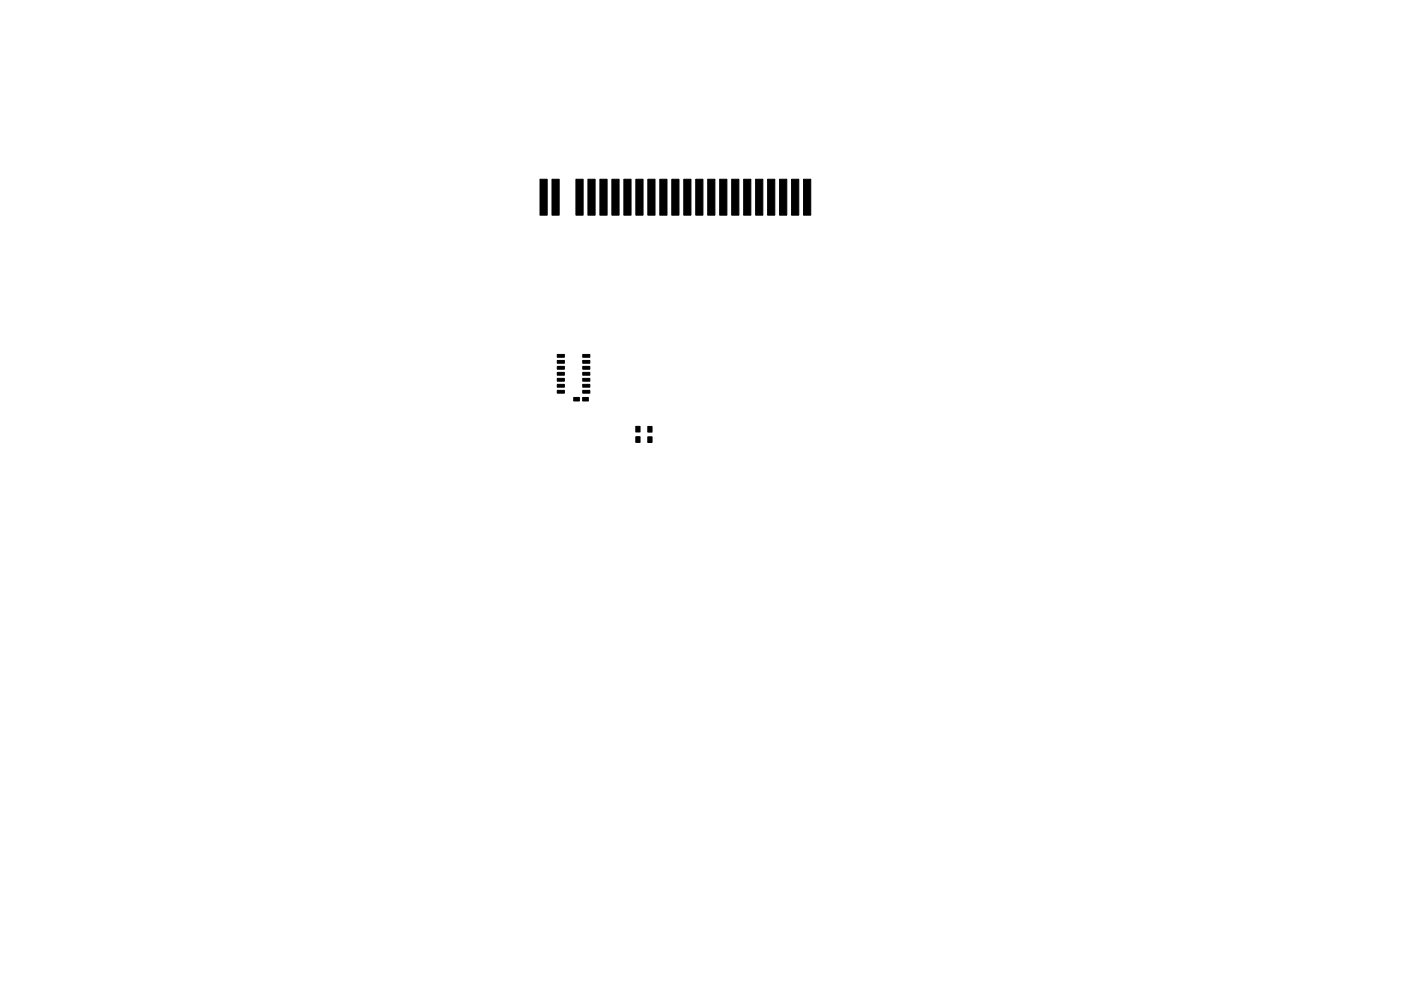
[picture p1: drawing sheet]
<svg xmlns="http://www.w3.org/2000/svg" width="297mm" height="210mm" viewBox="0 0 297 210" stroke-linecap="round" stroke-linejoin="round" font-family="sans-serif">
<g fill="#000" stroke="#000" stroke-width=".21">
<path d="M114.5 38h1.5v7.7h-1.5zM117 38h1.6v7.7h-1.6zM122.1 38h1.5v7.7h-1.5zM124.7 38h1.5v7.7h-1.5zM127.2 38h1.5v7.7h-1.5zM129.7 38h1.6v7.7h-1.6zM132.3 38h1.5v7.7h-1.5zM134.8 38h1.5v7.7h-1.5zM137.4 38h1.5v7.7h-1.5zM139.9 38h1.5v7.7h-1.5zM142.4 38h1.6v7.7h-1.6zM145 38h1.5v7.7h-1.5z"/>
<path d="M147.5 38h1.5v7.7h-1.5zM150.1 38h1.5v7.7h-1.5zM152.6 38h1.5v7.7h-1.5zM155.1 38h1.6v7.7h-1.6zM157.7 38h1.5v7.7h-1.5zM160.2 38h1.5v7.7h-1.5zM162.8 38h1.5v7.7h-1.5zM165.3 38h1.5v7.7h-1.5zM167.8 38h1.6v7.7h-1.6zM170.4 38h1.5v7.7h-1.5zM118.2 79h1.5v.6h-1.5zM118.2 77.7h1.5v.6h-1.5z"/>
<path d="M118.2 76.5h1.5v.6h-1.5zM118.2 75.2h1.5v.6h-1.5zM123.6 75.2h1.5v.6h-1.5zM123.6 76.5h1.5v.6h-1.5zM123.6 77.7h1.5v.6h-1.5zM123.6 79h1.5v.6h-1.5zM118.2 82.8h1.5v.6h-1.5zM118.2 81.5h1.5v.6h-1.5zM118.2 80.3h1.5v.6h-1.5zM121.6 84.3h1.2v.8h-1.2zM123.6 80.3h1.5v.6h-1.5zM123.6 81.5h1.5v.6h-1.5z"/>
<path d="M123.6 82.8h1.5v.6h-1.5zM123.5 84.3h1.2v.8h-1.2zM134.8 92.7h.9v1.2h-.9zM134.8 90.5h.9v1.2h-.9zM137.3 92.7h.9v1.2h-.9zM137.3 90.5h.9v1.2h-.9z"/>
</g>
</svg>
